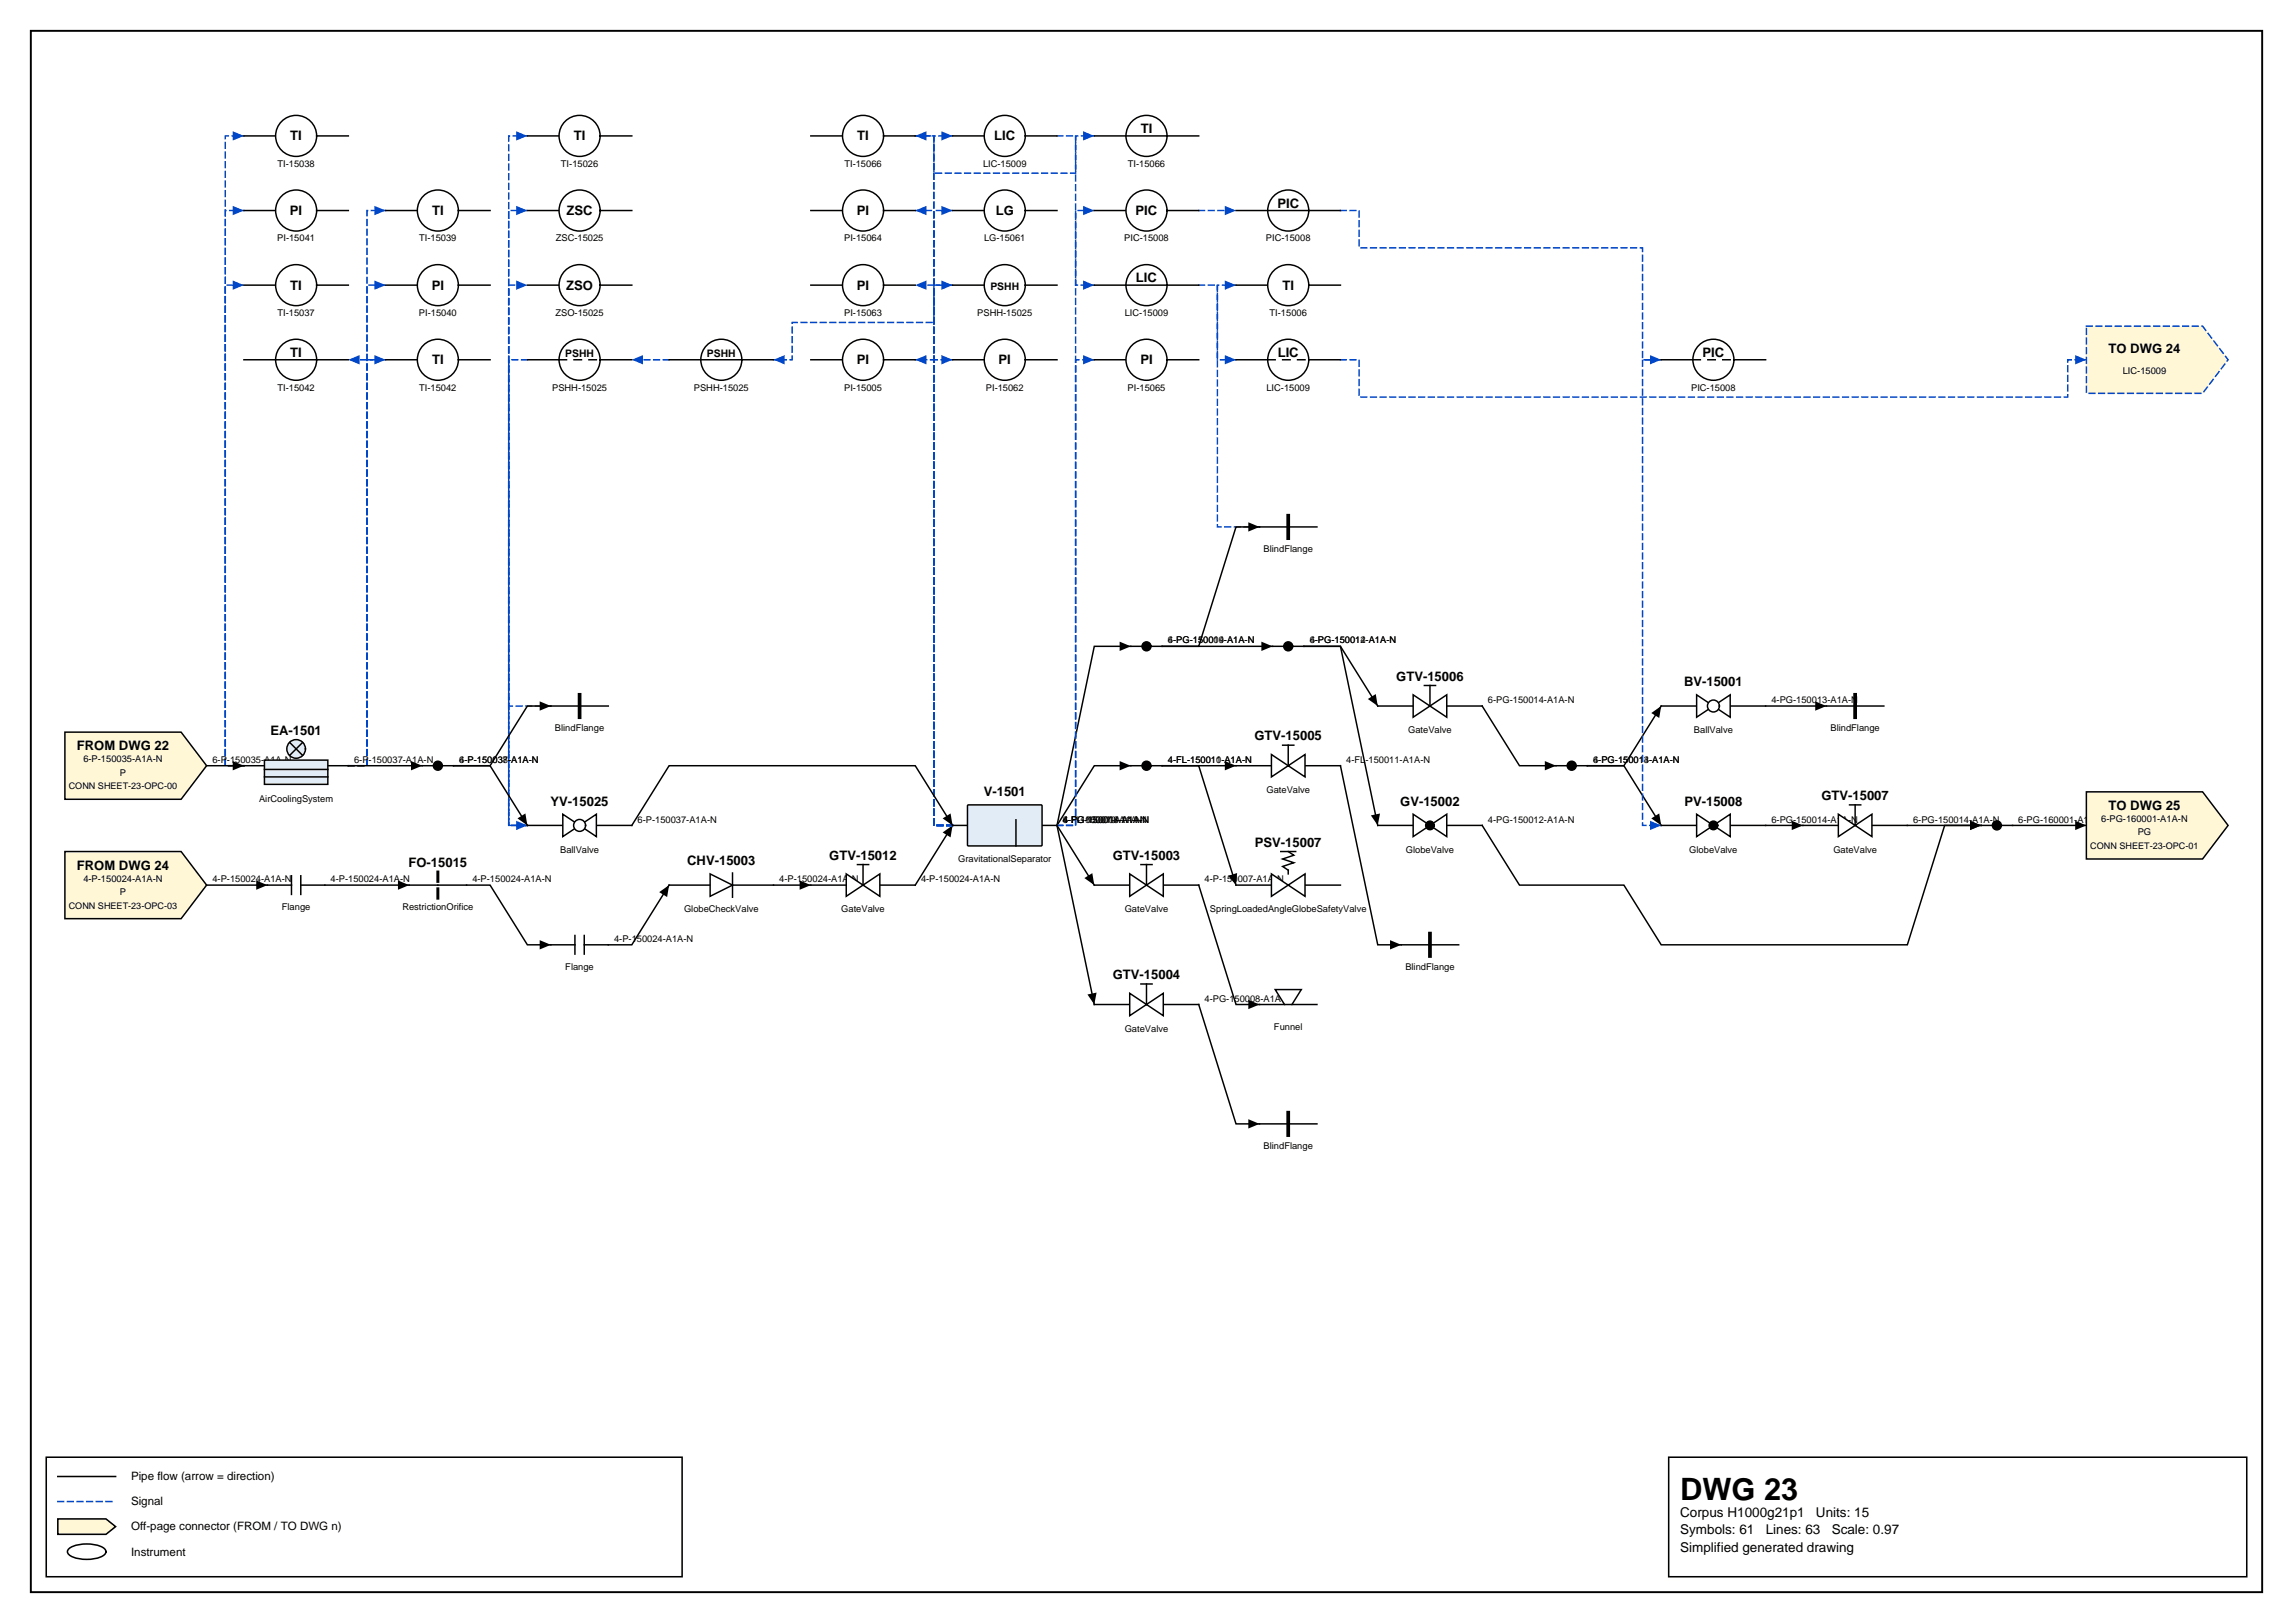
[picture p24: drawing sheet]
<svg xmlns="http://www.w3.org/2000/svg" width="420mm" height="297mm" viewBox="0 0 420 297" stroke-linecap="round" stroke-linejoin="round" font-family="sans-serif">
<defs><g id="words">
<text font-size="5.6" x="307.6" y="274.5">DWG 23</text>
<g font-size="2.5">
<text x="307.6" y="277.6">Corpus H1000g21p1</text>
<text x="307.6" y="280.8">Symbols: 61</text>
<text x="323.3" y="280.8">Lines: 63</text>
<text x="332.5" y="277.6">Units: 15</text>
<text x="335.3" y="280.8">Scale: 0.97</text>
<text x="307.6" y="284">Simplified generated drawing</text>
</g>
<g font-size="2.4">
<text x="53.2" y="25.7">TI</text>
<text x="105.1" y="25.7">TI</text>
<text x="156.9" y="25.7">TI</text>
<text x="182" y="25.7">LIC</text>
<text x="208.8" y="24.4">TI</text>
<text x="53.1" y="39.4">PI</text>
<text x="79.1" y="39.4">TI</text>
<text x="103.7" y="39.4">ZSC</text>
<text x="156.9" y="39.4">PI</text>
<text x="182.3" y="39.4">LG</text>
<text x="207.9" y="39.4">PIC</text>
<text x="233.9" y="38">PIC</text>
<text x="53.2" y="53">TI</text>
<text x="79" y="53">PI</text>
<text x="103.7" y="53">ZSO</text>
<text x="156.9" y="53">PI</text>
<text x="208" y="51.7">LIC</text>
<text x="234.8" y="53">TI</text>
<text x="53.2" y="65.3">TI</text>
<text x="233.9" y="65.3">LIC</text>
<text x="311.7" y="65.3">PIC</text>
<text x="386" y="64.6">TO DWG 24</text>
<text x="79.1" y="66.7">TI</text>
<text x="156.9" y="66.7">PI</text>
<text x="182.8" y="66.7">PI</text>
<text x="208.8" y="66.7">PI</text>
<text x="255.6" y="124.6">GTV-15006</text>
<text x="308.3" y="125.6">BV-15001</text>
<text x="14.1" y="137.3">FROM DWG 22</text>
<text x="49.5" y="134.5">EA-1501</text>
<text x="229.7" y="135.5">GTV-15005</text>
<text x="100.8" y="147.5">YV-15025</text>
<text x="180.1" y="145.8">V-1501</text>
<text x="256.4" y="147.5">GV-15002</text>
<text x="308.4" y="147.5">PV-15008</text>
<text x="333.5" y="146.4">GTV-15007</text>
<text x="386" y="148.2">TO DWG 25</text>
<text x="229.7" y="155">PSV-15007</text>
<text x="14.1" y="159.1">FROM DWG 24</text>
<text x="74.8" y="158.7">FO-15015</text>
<text x="125.8" y="158.4">CHV-15003</text>
<text x="151.8" y="157.4">GTV-15012</text>
<text x="203.7" y="157.4">GTV-15003</text>
<text x="203.7" y="179.2">GTV-15004</text>
</g>
<g font-size="2.1">
<text x="24" y="270.9">Pipe flow (arrow = direction)</text>
<text x="24" y="275.5">Signal</text>
<text x="24" y="280.1">Off-page connector (FROM / TO DWG n)</text>
<text x="24" y="284.7">Instrument</text>
</g>
<g font-size="1.9">
<text x="181.3" y="53">PSHH</text>
<text x="103.5" y="65.3">PSHH</text>
<text x="129.4" y="65.3">PSHH</text>
</g>
<g font-size="1.7">
<text x="50.8" y="30.5">TI-15038</text>
<text x="102.7" y="30.5">TI-15026</text>
<text x="154.6" y="30.5">TI-15066</text>
<text x="180" y="30.5">LIC-15009</text>
<text x="206.5" y="30.5">TI-15066</text>
<text x="50.8" y="44.2">PI-15041</text>
<text x="76.7" y="44.2">TI-15039</text>
<text x="101.7" y="44.2">ZSC-15025</text>
<text x="154.5" y="44.2">PI-15064</text>
<text x="180.2" y="44.2">LG-15061</text>
<text x="205.8" y="44.2">PIC-15008</text>
<text x="231.8" y="44.2">PIC-15008</text>
<text x="50.8" y="57.8">TI-15037</text>
<text x="76.7" y="57.8">PI-15040</text>
<text x="101.7" y="57.8">ZSO-15025</text>
<text x="154.5" y="57.8">PI-15063</text>
<text x="178.9" y="57.8">PSHH-15025</text>
<text x="205.9" y="57.8">LIC-15009</text>
<text x="232.4" y="57.8">TI-15006</text>
<text x="50.8" y="71.5">TI-15042</text>
<text x="76.7" y="71.5">TI-15042</text>
<text x="101.1" y="71.5">PSHH-15025</text>
<text x="127" y="71.5">PSHH-15025</text>
<text x="154.5" y="71.5">PI-15005</text>
<text x="180.5" y="71.5">PI-15062</text>
<text x="206.4" y="71.5">PI-15065</text>
<text x="231.9" y="71.5">LIC-15009</text>
<text x="309.6" y="71.5">PIC-15008</text>
<text x="388.6" y="68.5">LIC-15009</text>
<text x="231.3" y="101.1">BlindFlange</text>
<text x="213.8" y="117.8">4-PG-150009-A1A-N</text>
<text x="213.8" y="117.8">6-PG-150014-A1A-N</text>
<text x="239.8" y="117.8">4-PG-150012-A1A-N</text>
<text x="239.8" y="117.8">6-PG-150014-A1A-N</text>
<text x="272.4" y="128.7">6-PG-150014-A1A-N</text>
<text x="324.3" y="128.7">4-PG-150013-A1A-N</text>
<text x="101.6" y="133.8">BlindFlange</text>
<text x="257.8" y="134.2">GateValve</text>
<text x="310.1" y="134.2">BallValve</text>
<text x="335.1" y="133.8">BlindFlange</text>
<text x="15.3" y="139.5">6-P-150035-A1A-N</text>
<text x="21.9" y="142">P</text>
<text x="38.9" y="139.6">6-P-150035-A1A-N</text>
<text x="64.8" y="139.6">6-P-150037-A1A-N</text>
<text x="84.1" y="139.6">4-P-150038-A1A-N</text>
<text x="84.1" y="139.6">6-P-150037-A1A-N</text>
<text x="213.8" y="139.6">4-FL-150011-A1A-N</text>
<text x="213.8" y="139.6">4-FL-150010-A1A-N</text>
<text x="246.5" y="139.6">4-FL-150011-A1A-N</text>
<text x="291.7" y="139.6">6-PG-150014-A1A-N</text>
<text x="291.7" y="139.6">4-PG-150013-A1A-N</text>
<text x="12.6" y="144.4">CONN SHEET-23-OPC-00</text>
<text x="47.4" y="146.8">AirCoolingSystem</text>
<text x="231.9" y="145.1">GateValve</text>
<text x="116.7" y="150.5">6-P-150037-A1A-N</text>
<text x="194.6" y="150.5">4-P-150007-A1A-N</text>
<text x="194.6" y="150.5">6-PG-150014-A1A-N</text>
<text x="194.6" y="150.5">4-FL-150010-A1A-N</text>
<text x="194.6" y="150.5">4-PG-150008-A1A-N</text>
<text x="272.4" y="150.5">4-PG-150012-A1A-N</text>
<text x="324.3" y="150.5">6-PG-150014-A1A-N</text>
<text x="350.3" y="150.5">6-PG-150014-A1A-N</text>
<text x="369.5" y="150.5">6-PG-160001-A1A-N6-PG-160001-A1A-N</text>
<text x="382.7" y="155.3">CONN SHEET-23-OPC-01</text>
<text x="391.4" y="152.9">PG</text>
<text x="15.3" y="161.4">4-P-150024-A1A-N</text>
<text x="38.9" y="161.5">4-P-150024-A1A-N</text>
<text x="60.5" y="161.5">4-P-150024-A1A-N</text>
<text x="86.5" y="161.5">4-P-150024-A1A-N</text>
<text x="102.6" y="156">BallValve</text>
<text x="142.7" y="161.5">4-P-150024-A1A-N</text>
<text x="168.6" y="161.5">4-P-150024-A1A-N</text>
<text x="175.4" y="157.7">GravitationalSeparator</text>
<text x="220.5" y="161.5">4-P-150007-A1A-N</text>
<text x="257.4" y="156">GlobeValve</text>
<text x="309.3" y="156">GlobeValve</text>
<text x="335.7" y="156">GateValve</text>
<text x="12.6" y="166.3">CONN SHEET-23-OPC-03</text>
<text x="21.9" y="163.8">P</text>
<text x="51.6" y="166.6">Flange</text>
<text x="73.7" y="166.6">RestrictionOrifice</text>
<text x="125.2" y="167">GlobeCheckValve</text>
<text x="154" y="167">GateValve</text>
<text x="205.9" y="167">GateValve</text>
<text x="221.5" y="167">SpringLoadedAngleGlobeSafetyValve</text>
<text x="112.4" y="172.4">4-P-150024-A1A-N</text>
<text x="103.5" y="177.5">Flange</text>
<text x="257.3" y="177.5">BlindFlange</text>
<text x="220.5" y="183.3">4-PG-150008-A1A-N</text>
<text x="205.9" y="188.8">GateValve</text>
<text x="233.2" y="188.5">Funnel</text>
<text x="231.3" y="210.3">BlindFlange</text>
</g>
</g></defs>
<path d="M5.6 5.6h408.6v285.8h-408.6z" fill="none" stroke="#000" stroke-width=".35"/>
<path d="M8.5 266.7h116.4v21.9h-116.4zM10.6 270.2h10.6M305.5 266.7h105.8v21.9h-105.8z" fill="none" stroke="#000" stroke-width=".28"/>
<path d="M10.6 274.8h10.6" fill="none" stroke="#0046c8" stroke-width=".28" stroke-dasharray="1.1 .7"/>
<path d="M10.6 278h8.8l1.8 1.4-1.8 1.4h-8.8z" fill="#fff7d6" stroke="#000" stroke-width=".28"/>
<path d="M12.7 283.4a6.7 6.7 0 0 1 6.3 0 .72 .72 0 0 1 0 1.2 6.7 6.7 0 0 1-6.3 0 .72 .72 0 0 1 0-1.2z" fill="none" stroke="#000" stroke-width=".28"/>
<path d="M96.6 65.8h-3.5v85.3h3.5" fill="none" stroke="#0046c8" stroke-width=".27" stroke-dasharray="1.1 .7"/>
<path d="M94.5 150.2l2.1 .9-2.1 .8z" fill="#0046c8"/>
<path d="M230.6 96.4h-7.7v-44.2h3.4" fill="none" stroke="#0046c8" stroke-width=".27" stroke-dasharray="1.1 .7"/>
<path d="M224.2 51.3l2.1 .9-2.1 .8z" fill="#0046c8"/>
<path d="M85.4 162h4.3l6.9 10.9h4.3M219.5 162l6.8 21.8h4.3" fill="none" stroke="#000" stroke-width=".27"/>
<path d="M98.8 172.1l2.1 .8-2.1 .9zM228.5 183l2.1 .8-2.1 .9z" fill="#000"/>
<path d="M122.5 65.8h-6.8" fill="none" stroke="#0046c8" stroke-width=".27" stroke-dasharray="1.1 .7"/>
<path d="M115.7 65.8l2-.8v1.7z" fill="#0046c8"/>
<path d="M174.4 151.1l-6.8 10.9M245.4 140.1l6.8 32.8h4.3M323.3 151.1h6.8M349.2 151.1h13.5M368.5 151.1h13.5M59.5 162h15.4" fill="none" stroke="#000" stroke-width=".27"/>
<path d="M172.6 152.4l1.8-1.3-.4 2.2zM328 150.2l2.1 .9-2.1 .8zM360.7 150.2l2 .9-2 .8zM379.9 150.2l2.1 .9-2.1 .8zM72.9 161.1l2 .9-2 .8zM254.5 172.1l2 .8-2 .9z" fill="#000"/>
<path d="M44.7 140.1h-3.5v-87.9h3.5" fill="none" stroke="#0046c8" stroke-width=".27" stroke-dasharray="1.1 .7"/>
<path d="M42.6 51.3l2.1 .9-2.1 .8z" fill="#0046c8"/>
<path d="M44.7 140.1h-3.5v-101.6h3.5" fill="none" stroke="#0046c8" stroke-width=".27" stroke-dasharray="1.1 .7"/>
<path d="M42.6 37.7l2.1 .8-2.1 .9z" fill="#0046c8"/>
<path d="M44.7 140.1h-3.5v-115.2h3.5" fill="none" stroke="#0046c8" stroke-width=".27" stroke-dasharray="1.1 .7"/>
<path d="M42.6 24l2.1 .9-2.1 .8z" fill="#0046c8"/>
<path d="M63.8 140.1h3.4v-74.3h3.4" fill="none" stroke="#0046c8" stroke-width=".27" stroke-dasharray="1.1 .7"/>
<path d="M68.6 65l2 .8-2 .9z" fill="#0046c8"/>
<path d="M63.8 140.1h3.4v-87.9h3.4" fill="none" stroke="#0046c8" stroke-width=".27" stroke-dasharray="1.1 .7"/>
<path d="M68.6 51.3l2 .9-2 .8z" fill="#0046c8"/>
<path d="M63.8 140.1h3.4v-101.6h3.4" fill="none" stroke="#0046c8" stroke-width=".27" stroke-dasharray="1.1 .7"/>
<path d="M68.6 37.7l2 .8-2 .9z" fill="#0046c8"/>
<path d="M63.8 140.1h13.5" fill="none" stroke="#000" stroke-width=".27"/>
<path d="M75.2 139.3l2.1 .8-2.1 .9z" fill="#000"/>
<path d="M174.4 52.2h-3.4v6.8h-26v6.8h-3.4" fill="none" stroke="#0046c8" stroke-width=".27" stroke-dasharray="1.1 .7"/>
<path d="M141.6 65.8l2.1-.8v1.7z" fill="#0046c8"/>
<path d="M37.8 140.1h6.9" fill="none" stroke="#000" stroke-width=".27"/>
<path d="M42.6 139.3l2.1 .8-2.1 .9z" fill="#000"/>
<path d="M245.4 65.8h3.4v6.9h129.8v-6.9h3.4" fill="none" stroke="#0046c8" stroke-width=".27" stroke-dasharray="1.1 .7"/>
<path d="M379.9 65l2.1 .8-2.1 .9z" fill="#0046c8"/>
<path d="M193.5 24.9h3.4v27.3h3.4" fill="none" stroke="#0046c8" stroke-width=".27" stroke-dasharray="1.1 .7"/>
<path d="M198.3 51.3l2 .9-2 .8z" fill="#0046c8"/>
<path d="M230.6 96.4h-4.3l-6.8 21.9h-6.7h20.2" fill="none" stroke="#000" stroke-width=".27"/>
<path d="M228.5 95.6l2.1 .8-2.1 .9zM230.9 117.4l2.1 .9-2.1 .8z" fill="#000"/>
<path d="M167.6 24.9h3.4v6.8h25.9v-6.8h3.4" fill="none" stroke="#0046c8" stroke-width=".27" stroke-dasharray="1.1 .7"/>
<path d="M198.3 24l2 .9-2 .8z" fill="#0046c8"/>
<path d="M70.6 65.8h-6.8" fill="none" stroke="#0046c8" stroke-width=".27" stroke-dasharray="1.1 .7"/>
<path d="M63.8 65.8l2-.8v1.7z" fill="#0046c8"/>
<path d="M304.1 129.2l-6.8 10.9h-6.7h6.7l6.8 11" fill="none" stroke="#000" stroke-width=".27"/>
<path d="M302.3 130.5l1.8-1.3-.3 2.2zM302.3 149.8l1.5-.9 .3 2.2z" fill="#000"/>
<path d="M304.1 65.8h-3.4v85.3h3.4" fill="none" stroke="#0046c8" stroke-width=".27" stroke-dasharray="1.1 .7"/>
<path d="M302.1 150.2l2 .9-2 .8z" fill="#0046c8"/>
<path d="M100.9 129.2h-7.8v-104.3h3.5" fill="none" stroke="#0046c8" stroke-width=".27" stroke-dasharray="1.1 .7"/>
<path d="M94.5 24l2.1 .9-2.1 .8z" fill="#0046c8"/>
<path d="M271.4 129.2l6.8 10.9h6.7M226.3 140.1h-13.5h6.7l6.8 21.9M271.4 151.1l6.8 10.9h19.1l6.8 10.9h45.1l6.8-21.8h6.7M141.6 162h6.8" fill="none" stroke="#000" stroke-width=".27"/>
<path d="M224.2 139.3l2.1 .8-2.1 .9zM282.8 139.3l2.1 .8-2.1 .9zM360.7 150.2l2 .9-2 .8zM146.4 161.1l2 .9-2 .8zM224.9 160.3l1.6-.5-.2 2.2z" fill="#000"/>
<path d="M219.5 52.2h3.4v13.6h3.4" fill="none" stroke="#0046c8" stroke-width=".27" stroke-dasharray="1.1 .7"/>
<path d="M224.2 65l2.1 .8-2.1 .9z" fill="#0046c8"/>
<path d="M193.5 151.1l6.8 10.9" fill="none" stroke="#000" stroke-width=".27"/>
<path d="M198.5 160.7l1.5-.9 .3 2.2z" fill="#000"/>
<path d="M174.4 151.1h-3.4v-85.3h3.4" fill="none" stroke="#0046c8" stroke-width=".27" stroke-dasharray="1.1 .7"/>
<path d="M172.3 65l2.1 .8-2.1 .9z" fill="#0046c8"/>
<path d="M174.4 151.1h-3.4v-98.9h3.4" fill="none" stroke="#0046c8" stroke-width=".27" stroke-dasharray="1.1 .7"/>
<path d="M172.3 51.3l2.1 .9-2.1 .8z" fill="#0046c8"/>
<path d="M174.4 151.1h-3.4v-112.6h3.4" fill="none" stroke="#0046c8" stroke-width=".27" stroke-dasharray="1.1 .7"/>
<path d="M172.3 37.7l2.1 .8-2.1 .9z" fill="#0046c8"/>
<path d="M174.4 151.1h-3.4v-126.2h3.4" fill="none" stroke="#0046c8" stroke-width=".27" stroke-dasharray="1.1 .7"/>
<path d="M172.3 24l2.1 .9-2.1 .8z" fill="#0046c8"/>
<path d="M174.4 151.1h-3.4v-85.3h-3.4" fill="none" stroke="#0046c8" stroke-width=".27" stroke-dasharray="1.1 .7"/>
<path d="M167.6 65.8l2-.8v1.7z" fill="#0046c8"/>
<path d="M174.4 151.1h-3.4v-98.9h-3.4" fill="none" stroke="#0046c8" stroke-width=".27" stroke-dasharray="1.1 .7"/>
<path d="M167.6 52.2l2-.9v1.7z" fill="#0046c8"/>
<path d="M174.4 151.1h-3.4v-112.6h-3.4" fill="none" stroke="#0046c8" stroke-width=".27" stroke-dasharray="1.1 .7"/>
<path d="M167.6 38.5l2-.8v1.7z" fill="#0046c8"/>
<path d="M207 118.3h-6.7l-6.8 32.8" fill="none" stroke="#000" stroke-width=".27"/>
<path d="M205 117.4l2 .9-2 .8z" fill="#000"/>
<path d="M174.4 151.1h-3.4v-126.2h-3.4" fill="none" stroke="#0046c8" stroke-width=".27" stroke-dasharray="1.1 .7"/>
<path d="M167.6 24.9l2-.9v1.7z" fill="#0046c8"/>
<path d="M207 140.1h-6.7l-6.8 11" fill="none" stroke="#000" stroke-width=".27"/>
<path d="M205 139.3l2 .8-2 .9z" fill="#000"/>
<path d="M193.5 151.1h3.4v-85.3h3.4" fill="none" stroke="#0046c8" stroke-width=".27" stroke-dasharray="1.1 .7"/>
<path d="M198.3 65l2 .8-2 .9z" fill="#0046c8"/>
<path d="M193.5 151.1h3.4v-112.6h3.4" fill="none" stroke="#0046c8" stroke-width=".27" stroke-dasharray="1.1 .7"/>
<path d="M198.3 37.7l2 .8-2 .9z" fill="#0046c8"/>
<path d="M323.3 129.2h11.1M193.5 151.1l6.8 32.7" fill="none" stroke="#000" stroke-width=".27"/>
<path d="M332.3 128.4l2.1 .8-2.1 .9zM199.1 182l1.7-.3-.5 2.1z" fill="#000"/>
<path d="M96.6 151.1h-3.5v-98.9h3.5" fill="none" stroke="#0046c8" stroke-width=".27" stroke-dasharray="1.1 .7"/>
<path d="M94.5 51.3l2.1 .9-2.1 .8z" fill="#0046c8"/>
<path d="M96.6 151.1h-3.5v-112.6h3.5" fill="none" stroke="#0046c8" stroke-width=".27" stroke-dasharray="1.1 .7"/>
<path d="M94.5 37.7l2.1 .8-2.1 .9z" fill="#0046c8"/>
<path d="M115.7 151.1l6.8-11h45.1l6.8 11" fill="none" stroke="#000" stroke-width=".27"/>
<path d="M172.6 149.8l1.4-.9 .4 2.2z" fill="#000"/>
<path d="M219.5 38.5h6.8" fill="none" stroke="#0046c8" stroke-width=".27" stroke-dasharray="1.1 .7"/>
<path d="M224.2 37.7l2.1 .8-2.1 .9z" fill="#0046c8"/>
<path d="M100.9 129.2h-4.3l-6.9 10.9h-6.7h6.7l6.9 11" fill="none" stroke="#000" stroke-width=".27"/>
<path d="M98.8 128.4l2.1 .8-2.1 .9zM94.7 149.8l1.5-.9 .4 2.2z" fill="#000"/>
<path d="M245.4 38.5h3.4v6.9h51.9v20.4h3.4" fill="none" stroke="#0046c8" stroke-width=".27" stroke-dasharray="1.1 .7"/>
<path d="M302.1 65l2 .8-2 .9z" fill="#0046c8"/>
<path d="M96.6 65.8h5.8M109.9 65.8h5.8M252.2 129.2l-6.8-10.9h-6.7h6.7l6.8 32.8M37.8 162h11.2M122.5 162l-6.8 10.9h-4.3M219.5 183.8l6.8 21.9h4.3" fill="none" stroke="#000" stroke-width=".27"/>
<path d="M250.4 127.9l1.5-.9 .3 2.2zM251 149.2l1.7-.3-.5 2.2zM46.9 161.1l2.1 .9-2.1 .8zM120.7 163.3l1.8-1.3-.4 2.2zM228.5 204.8l2.1 .9-2.1 .8z" fill="#000"/>
<circle cx="106.1" cy="65.8" r="3.8" fill="#fff" stroke="#000" stroke-width=".27"/>
<path d="M102.4 65.8h1.3M105.1 65.8h1.4M107.8 65.8h1.4M230.6 96.4h10.5M200.3 162h6.5M213 162h6.5" fill="none" stroke="#000" stroke-width=".27"/>
<path d="M235.8 94.4v4.1" fill="none" stroke="#000" stroke-width=".68"/>
<path d="M206.8 159.9l6.2 4.1v-4.1l-6.2 4.1z" fill="#fff" stroke="#000" stroke-width=".27"/>
<path d="M174.4 65.8h5.8M187.7 65.8h5.8M208.9 158.2h2M209.9 158.2v3.8" fill="none" stroke="#000" stroke-width=".27"/>
<circle cx="184" cy="65.8" r="3.8" fill="#fff" stroke="#000" stroke-width=".27"/>
<path d="M44.7 65.8h5.8M58 65.8h5.8M74.9 162h10.5" fill="none" stroke="#000" stroke-width=".27"/>
<path d="M80.2 159.6v1.7M80.2 162.7v1.7" fill="none" stroke="#000" stroke-width=".55"/>
<circle cx="54.2" cy="65.8" r="3.8" fill="#fff" stroke="#000" stroke-width=".27"/>
<path d="M50.5 65.8h7.5" fill="none" stroke="#000" stroke-width=".27"/>
<path d="M382 59.7h21.3l4.6 6.1-4.6 6.2h-21.3z" fill="#fff7d6" stroke="#0046c8" stroke-width=".27" stroke-dasharray="1.1 .7"/>
<path d="M122.5 65.8h5.8M135.8 65.8h5.8" fill="none" stroke="#000" stroke-width=".27"/>
<circle cx="132.1" cy="65.8" r="3.8" fill="#fff" stroke="#000" stroke-width=".27"/>
<path d="M128.3 65.8h7.5M148.4 162h6.5M161.1 162h6.5M256.5 172.9h10.6" fill="none" stroke="#000" stroke-width=".27"/>
<path d="M261.8 170.9v4.1" fill="none" stroke="#000" stroke-width=".68"/>
<path d="M154.9 159.9l6.2 4.1v-4.1l-6.2 4.1z" fill="#fff" stroke="#000" stroke-width=".27"/>
<path d="M157 158.2h2M158 158.2v3.8M226.3 140.1h6.5M238.9 140.1h6.5" fill="none" stroke="#000" stroke-width=".27"/>
<path d="M232.8 138.1l6.1 4.1v-4.1l-6.1 4.1z" fill="#fff" stroke="#000" stroke-width=".27"/>
<path d="M234.8 136.4h2.1M235.8 136.4v3.7M304.1 151.1h6.5M316.8 151.1h6.5M362.7 151.1h5.8" fill="none" stroke="#000" stroke-width=".27"/>
<circle cx="365.6" cy="151.1" r=".82" fill="#000" stroke="#000" stroke-width=".27"/>
<path d="M310.6 149l6.2 4.1v-4.1l-6.2 4.1z" fill="#fff" stroke="#000" stroke-width=".27"/>
<circle cx="313.7" cy="151.1" r=".79" fill="#000" stroke="#000" stroke-width=".27"/>
<path d="M334.4 129.2h10.5M330.1 151.1h6.5M342.7 151.1h6.5M49 162h4.4M53.4 160.3v3.4M55.1 162h4.4M55.1 160.3v3.4" fill="none" stroke="#000" stroke-width=".27"/>
<path d="M339.6 127.2v4.1" fill="none" stroke="#000" stroke-width=".68"/>
<path d="M336.6 149l6.1 4.1v-4.1l-6.1 4.1z" fill="#fff" stroke="#000" stroke-width=".27"/>
<path d="M96.6 52.2h5.8M109.9 52.2h5.8M338.6 147.3h2.1M339.6 147.3v3.8" fill="none" stroke="#000" stroke-width=".27"/>
<circle cx="106.1" cy="52.2" r="3.8" fill="#fff" stroke="#000" stroke-width=".27"/>
<path d="M44.7 140.1h3.7M60 140.1h3.8" fill="none" stroke="#000" stroke-width=".27"/>
<path d="M48.4 139.1h11.6v4.5h-11.6z" fill="#e2ecf7" stroke="#000" stroke-width=".27"/>
<path d="M48.4 140.8h11.6M48.4 142.2h11.6" fill="none" stroke="#000" stroke-width=".27"/>
<circle cx="54.2" cy="137.1" r="1.71" fill="#e2ecf7" stroke="#000" stroke-width=".27"/>
<path d="M44.7 52.2h5.8M58 52.2h5.8M53 135.9l2.4 2.4M55.4 135.9l-2.4 2.4" fill="none" stroke="#000" stroke-width=".27"/>
<circle cx="54.2" cy="52.2" r="3.8" fill="#fff" stroke="#000" stroke-width=".27"/>
<path d="M174.4 52.2h5.8M187.7 52.2h5.8" fill="none" stroke="#000" stroke-width=".27"/>
<circle cx="184" cy="52.2" r="3.8" fill="#fff" stroke="#000" stroke-width=".27"/>
<path d="M11.9 134h21.3l4.6 6.1-4.6 6.2h-21.3z" fill="#fff7d6" stroke="#000" stroke-width=".27"/>
<path d="M44.7 38.5h5.8M58 38.5h5.8" fill="none" stroke="#000" stroke-width=".27"/>
<circle cx="54.2" cy="38.5" r="3.8" fill="#fff" stroke="#000" stroke-width=".27"/>
<path d="M174.4 38.5h5.8M187.7 38.5h5.8" fill="none" stroke="#000" stroke-width=".27"/>
<circle cx="184" cy="38.5" r="3.8" fill="#fff" stroke="#000" stroke-width=".27"/>
<path d="M382 144.9h21.3l4.6 6.2-4.6 6.1h-21.3z" fill="#fff7d6" stroke="#000" stroke-width=".27"/>
<path d="M226.3 65.8h5.8M239.6 65.8h5.8" fill="none" stroke="#000" stroke-width=".27"/>
<circle cx="235.9" cy="65.8" r="3.8" fill="#fff" stroke="#000" stroke-width=".27"/>
<path d="M44.7 24.9h5.8M58 24.9h5.8M232.1 65.8h1.4M234.8 65.8h1.4M237.6 65.8h1.3" fill="none" stroke="#000" stroke-width=".27"/>
<circle cx="54.2" cy="24.9" r="3.8" fill="#fff" stroke="#000" stroke-width=".27"/>
<path d="M174.4 24.9h5.8M187.7 24.9h5.8" fill="none" stroke="#000" stroke-width=".27"/>
<circle cx="184" cy="24.9" r="3.8" fill="#fff" stroke="#000" stroke-width=".27"/>
<path d="M226.3 162h6.5M238.9 162h6.5" fill="none" stroke="#000" stroke-width=".27"/>
<path d="M232.8 159.9l6.1 4.1v-4.1l-6.1 4.1z" fill="#fff" stroke="#000" stroke-width=".27"/>
<path d="M148.4 65.8h5.9M161.8 65.8h5.8M234.5 155.8h2.7M235.8 155.8l1.1 .7-2.1 .7 2.1 .7-2.1 .7 1 .7v.6" fill="none" stroke="#000" stroke-width=".27"/>
<circle cx="158" cy="65.8" r="3.8" fill="#fff" stroke="#000" stroke-width=".27"/>
<path d="M148.4 52.2h5.9M161.8 52.2h5.8M230.6 205.7h10.5" fill="none" stroke="#000" stroke-width=".27"/>
<path d="M235.8 203.6v4.1" fill="none" stroke="#000" stroke-width=".68"/>
<circle cx="158" cy="52.2" r="3.8" fill="#fff" stroke="#000" stroke-width=".27"/>
<path d="M148.4 38.5h5.9M161.8 38.5h5.8" fill="none" stroke="#000" stroke-width=".27"/>
<circle cx="158" cy="38.5" r="3.8" fill="#fff" stroke="#000" stroke-width=".27"/>
<path d="M148.4 24.9h5.9M161.8 24.9h5.8M207 118.3h5.8" fill="none" stroke="#000" stroke-width=".27"/>
<circle cx="209.9" cy="118.3" r=".82" fill="#000" stroke="#000" stroke-width=".27"/>
<circle cx="158" cy="24.9" r="3.8" fill="#fff" stroke="#000" stroke-width=".27"/>
<path d="M70.6 65.8h5.8M83.9 65.8h5.8" fill="none" stroke="#000" stroke-width=".27"/>
<circle cx="80.2" cy="65.8" r="3.8" fill="#fff" stroke="#000" stroke-width=".27"/>
<path d="M284.9 140.1h5.7M230.6 183.8h4.6M236.5 183.8h4.6" fill="none" stroke="#000" stroke-width=".27"/>
<circle cx="287.7" cy="140.1" r=".82" fill="#000" stroke="#000" stroke-width=".27"/>
<path d="M233.5 181.1h4.7l-1.7 2.7h-1.3z" fill="#fff" stroke="#000" stroke-width=".27"/>
<path d="M304.1 65.8h5.8M317.5 65.8h5.8" fill="none" stroke="#000" stroke-width=".27"/>
<circle cx="313.7" cy="65.8" r="3.8" fill="#fff" stroke="#000" stroke-width=".27"/>
<path d="M226.3 52.2h5.8M239.6 52.2h5.8M309.9 65.8h1.4M312.7 65.8h1.3M315.4 65.8h1.4" fill="none" stroke="#000" stroke-width=".27"/>
<circle cx="235.9" cy="52.2" r="3.8" fill="#fff" stroke="#000" stroke-width=".27"/>
<path d="M100.9 129.2h10.5M252.2 151.1h6.5M264.9 151.1h6.5" fill="none" stroke="#000" stroke-width=".27"/>
<path d="M106.1 127.2v4.1" fill="none" stroke="#000" stroke-width=".68"/>
<path d="M258.7 149l6.2 4.1v-4.1l-6.2 4.1z" fill="#fff" stroke="#000" stroke-width=".27"/>
<circle cx="261.8" cy="151.1" r=".78" fill="#000" stroke="#000" stroke-width=".27"/>
<path d="M96.6 38.5h5.8M109.9 38.5h5.8" fill="none" stroke="#000" stroke-width=".27"/>
<circle cx="106.1" cy="38.5" r="3.8" fill="#fff" stroke="#000" stroke-width=".27"/>
<path d="M252.2 129.2h6.5M264.9 129.2h6.5" fill="none" stroke="#000" stroke-width=".27"/>
<path d="M258.7 127.2l6.2 4.1v-4.1l-6.2 4.1z" fill="#fff" stroke="#000" stroke-width=".27"/>
<path d="M260.8 125.5h2M261.8 125.5v3.7M122.5 162h7.5M134.1 162h7.5" fill="none" stroke="#000" stroke-width=".27"/>
<path d="M130 159.9l4.1 2.1-4.1 2z" fill="#fff" stroke="#000" stroke-width=".27"/>
<path d="M96.6 24.9h5.8M109.9 24.9h5.8M134.1 159.8v4.4" fill="none" stroke="#000" stroke-width=".27"/>
<circle cx="106.1" cy="24.9" r="3.8" fill="#fff" stroke="#000" stroke-width=".27"/>
<path d="M200.3 65.8h5.8M213.7 65.8h5.8M207 140.1h5.8" fill="none" stroke="#000" stroke-width=".27"/>
<circle cx="209.9" cy="140.1" r=".82" fill="#000" stroke="#000" stroke-width=".27"/>
<circle cx="209.9" cy="65.8" r="3.8" fill="#fff" stroke="#000" stroke-width=".27"/>
<path d="M200.3 52.2h5.8M213.7 52.2h5.8" fill="none" stroke="#000" stroke-width=".27"/>
<circle cx="209.9" cy="52.2" r="3.8" fill="#fff" stroke="#000" stroke-width=".27"/>
<path d="M206.1 52.2h7.6M174.4 151.1h2.7M190.8 151.1h2.7" fill="none" stroke="#000" stroke-width=".27"/>
<path d="M177.2 147.4h13.5v7.4h-13.5z" fill="#e2ecf7" stroke="#000" stroke-width=".27"/>
<path d="M304.1 129.2h6.5M316.8 129.2h6.5M186 150v4.8" fill="none" stroke="#000" stroke-width=".27"/>
<g fill="#fff" stroke="#000" stroke-width=".27">
<path d="M310.6 127.2l6.2 4.1v-4.1l-6.2 4.1z"/>
<circle cx="313.7" cy="129.2" r="1.09"/>
</g>
<path d="M70.6 52.2h5.8M83.9 52.2h5.8" fill="none" stroke="#000" stroke-width=".27"/>
<circle cx="80.2" cy="52.2" r="3.8" fill="#fff" stroke="#000" stroke-width=".27"/>
<path d="M96.6 151.1h6.4M109.2 151.1h6.5" fill="none" stroke="#000" stroke-width=".27"/>
<g fill="#fff" stroke="#000" stroke-width=".27">
<path d="M103 149l6.2 4.1v-4.1l-6.2 4.1z"/>
<circle cx="106.1" cy="151.1" r="1.09"/>
</g>
<path d="M200.3 38.5h5.8M213.7 38.5h5.8" fill="none" stroke="#000" stroke-width=".27"/>
<circle cx="209.9" cy="38.5" r="3.8" fill="#fff" stroke="#000" stroke-width=".27"/>
<path d="M70.6 38.5h5.8M83.9 38.5h5.8" fill="none" stroke="#000" stroke-width=".27"/>
<circle cx="80.2" cy="38.5" r="3.8" fill="#fff" stroke="#000" stroke-width=".27"/>
<path d="M226.3 38.5h5.8M239.6 38.5h5.8M77.3 140.1h5.7" fill="none" stroke="#000" stroke-width=".27"/>
<circle cx="80.2" cy="140.1" r=".82" fill="#000" stroke="#000" stroke-width=".27"/>
<circle cx="235.8" cy="38.5" r="3.8" fill="#fff" stroke="#000" stroke-width=".27"/>
<path d="M232.1 38.5h7.5M200.3 183.8h6.5M213 183.8h6.5" fill="none" stroke="#000" stroke-width=".27"/>
<path d="M206.8 181.8l6.2 4.1v-4.1l-6.2 4.1z" fill="#fff" stroke="#000" stroke-width=".27"/>
<path d="M233 118.3h5.7M208.9 180.1h2M209.9 180.1v3.7" fill="none" stroke="#000" stroke-width=".27"/>
<circle cx="235.9" cy="118.3" r=".82" fill="#000" stroke="#000" stroke-width=".27"/>
<path d="M11.9 155.8h21.3l4.6 6.2-4.6 6.1h-21.3z" fill="#fff7d6" stroke="#000" stroke-width=".27"/>
<path d="M200.3 24.9h5.8M213.7 24.9h5.8" fill="none" stroke="#000" stroke-width=".27"/>
<circle cx="209.9" cy="24.9" r="3.8" fill="#fff" stroke="#000" stroke-width=".27"/>
<path d="M206.1 24.9h7.6M100.9 172.9h4.4M105.3 171.2v3.4M107 172.9h4.4M107 171.2v3.4" fill="none" stroke="#000" stroke-width=".27"/>
<use href="#words"/>
</svg>
